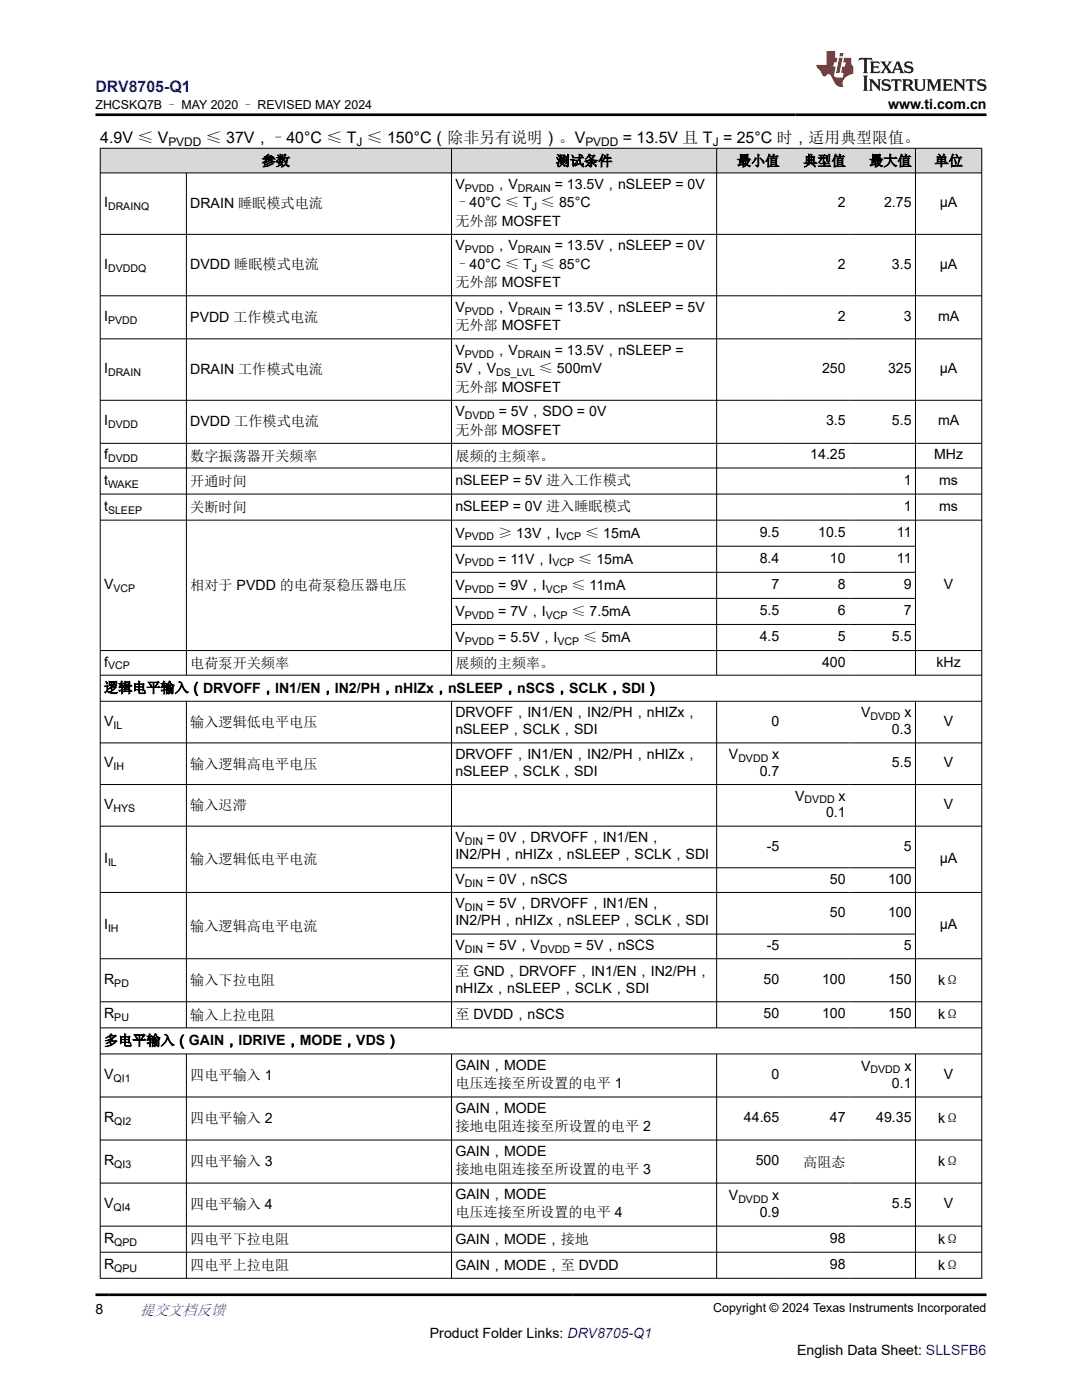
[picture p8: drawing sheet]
<svg xmlns="http://www.w3.org/2000/svg" width="216mm" height="279mm" viewBox="0 0 216 279" stroke-linecap="round" stroke-linejoin="round" font-family="sans-serif">
<defs><g id="words">
<text font-size="3.2" fill="#00f" x="19" y="18.3">DRV8705-Q1</text>
<g font-size="3.2">
<text x="20" y="28.4">4.9V ≤ V</text>
<text x="41.1" y="28.4">≤ 37V，–40°C ≤ T ≤ 150°C（除非另有说明）。V</text>
<text x="124.3" y="28.4">= 13.5V 且 T = 25°C 时，适用典型限值。</text>
</g>
<text font-size="3" fill="#00f" x="27.9" y="262.4">提交文档反馈</text>
<g font-size="2.8">
<text x="177.2" y="21.7">www.ti.com.cn</text>
<text x="52.2" y="33.1">参数</text>
<text x="110.9" y="33.1">测试条件</text>
<text x="147.1" y="33.1">最小值</text>
<text x="160.3" y="33.1">典型值</text>
<text x="173.4" y="33.1">最大值</text>
<text x="186.5" y="33.1">单位</text>
<text x="20.8" y="41.4">I</text>
<text x="38" y="41.5">DRAIN 睡眠模式电流</text>
<text x="90.9" y="41.4">–40°C ≤ T ≤ 85°C</text>
<text x="90.9" y="37.7">V</text>
<text x="98.6" y="37.7">，V</text>
<text x="110.7" y="37.7">= 13.5V，nSLEEP = 0V</text>
<text x="167.2" y="41.4">2</text>
<text x="176.4" y="41.4">2.75</text>
<text x="187.5" y="41.4">µA</text>
<text x="90.9" y="45">无外部 MOSFET</text>
<text x="20.8" y="53.6">I</text>
<text x="38" y="53.8">DVDD 睡眠模式电流</text>
<text x="90.9" y="53.6">–40°C ≤ T ≤ 85°C</text>
<text x="90.9" y="50">V</text>
<text x="98.6" y="50">，V</text>
<text x="110.7" y="50">= 13.5V，nSLEEP = 0V</text>
<text x="167.2" y="53.6">2</text>
<text x="178" y="53.6">3.5</text>
<text x="187.5" y="53.6">µA</text>
<text x="90.9" y="57.3">无外部 MOSFET</text>
<text x="20.8" y="64.1">I</text>
<text x="38" y="64.2">PVDD 工作模式电流</text>
<text x="90.9" y="65.9">无外部 MOSFET</text>
<text x="90.9" y="62.2">V</text>
<text x="98.6" y="62.2">，V</text>
<text x="110.7" y="62.2">= 13.5V，nSLEEP = 5V</text>
<text x="167.2" y="64.1">2</text>
<text x="180.3" y="64.1">3</text>
<text x="187.2" y="64.1">mA</text>
<text x="90.9" y="70.8">V</text>
<text x="98.6" y="70.8">，V</text>
<text x="110.7" y="70.8">= 13.5V，nSLEEP =</text>
<text x="20.8" y="74.5">I</text>
<text x="38" y="74.6">DRAIN 工作模式电流</text>
<text x="90.9" y="74.5">5V，V</text>
<text x="107.5" y="74.5">≤ 500mV</text>
<text x="164" y="74.5">250</text>
<text x="177.2" y="74.5">325</text>
<text x="187.5" y="74.5">µA</text>
<text x="90.9" y="83.1">V</text>
<text x="90.9" y="78.2">无外部 MOSFET</text>
<text x="99.5" y="83.1">= 5V，SDO = 0V</text>
<text x="20.8" y="84.9">I</text>
<text x="38" y="85.1">DVDD 工作模式电流</text>
<text x="90.9" y="86.7">无外部 MOSFET</text>
<text x="164.8" y="84.9">3.5</text>
<text x="178" y="84.9">5.5</text>
<text x="187.2" y="84.9">mA</text>
<text x="20.8" y="91.7">f</text>
<text x="38" y="92">数字振荡器开关频率</text>
<text x="90.9" y="92">展频的主频率。</text>
<text x="161.7" y="91.7">14.25</text>
<text x="186.4" y="91.7">MHz</text>
<text x="20.8" y="96.7">t</text>
<text x="20.8" y="101.9">t</text>
<text x="38" y="97">开通时间</text>
<text x="90.9" y="96.9">nSLEEP = 5V 进入工作模式</text>
<text x="180.3" y="96.7">1</text>
<text x="180.3" y="101.9">1</text>
<text x="187.4" y="96.7">ms</text>
<text x="187.4" y="101.9">ms</text>
<text x="38" y="102.2">关断时间</text>
<text x="90.9" y="102.1">nSLEEP = 0V 进入睡眠模式</text>
<text x="90.9" y="107.3">V</text>
<text x="99.4" y="107.3">≥ 13V，I</text>
<text x="116.8" y="107.3">≤ 15mA</text>
<text x="151.6" y="107.1">9.5</text>
<text x="163.3" y="107.1">10.5</text>
<text x="179" y="107.1">11</text>
<text x="90.9" y="112.5">V</text>
<text x="99.4" y="112.5">= 11V，I</text>
<text x="115.4" y="112.5">≤ 15mA</text>
<text x="151.6" y="112.3">8.4</text>
<text x="165.6" y="112.3">10</text>
<text x="179" y="112.3">11</text>
<text x="20.8" y="117.5">V</text>
<text x="38" y="117.7">相对于 PVDD 的电荷泵稳压器电压</text>
<text x="90.9" y="117.7">V</text>
<text x="99.4" y="117.7">= 9V，I</text>
<text x="114" y="117.7">≤ 11mA</text>
<text x="153.9" y="117.5">7</text>
<text x="167.2" y="117.5">8</text>
<text x="180.3" y="117.5">9</text>
<text x="188.3" y="117.5">V</text>
<text x="90.9" y="122.9">V</text>
<text x="99.4" y="122.9">= 7V，I</text>
<text x="114" y="122.9">≤ 7.5mA</text>
<text x="151.6" y="122.8">5.5</text>
<text x="167.2" y="122.8">6</text>
<text x="180.3" y="122.8">7</text>
<text x="90.9" y="128.1">V</text>
<text x="99.4" y="128.1">= 5.5V，I</text>
<text x="116.4" y="128.1">≤ 5mA</text>
<text x="151.6" y="128">4.5</text>
<text x="167.2" y="128">5</text>
<text x="178" y="128">5.5</text>
<text x="20.8" y="133">f</text>
<text x="38" y="133.3">电荷泵开关频率</text>
<text x="90.9" y="133.3">展频的主频率。</text>
<text x="164" y="133">400</text>
<text x="186.9" y="133">kHz</text>
<text x="20.8" y="138.2">逻辑电平输入（DRVOFF，IN1/EN，IN2/PH，nHIZx，nSLEEP，nSCS，SCLK，SDI）</text>
<text x="90.9" y="143.1">DRVOFF，IN1/EN，IN2/PH，nHIZx，</text>
<text x="171.8" y="143.1">V</text>
<text x="180.5" y="143.1">x</text>
<text x="20.8" y="144.8">V</text>
<text x="38" y="145.1">输入逻辑低电平电压</text>
<text x="90.9" y="146.5">nSLEEP，SCLK，SDI</text>
<text x="153.9" y="144.8">0</text>
<text x="178" y="146.5">0.3</text>
<text x="188.3" y="144.8">V</text>
<text x="20.8" y="153.1">V</text>
<text x="38" y="153.4">输入逻辑高电平电压</text>
<text x="90.9" y="151.5">DRVOFF，IN1/EN，IN2/PH，nHIZx，</text>
<text x="90.9" y="154.8">nSLEEP，SCLK，SDI</text>
<text x="145.4" y="151.5">V</text>
<text x="151.6" y="154.8">0.7</text>
<text x="154.1" y="151.5">x</text>
<text x="178" y="153.1">5.5</text>
<text x="188.3" y="153.1">V</text>
<text x="20.8" y="161.5">V</text>
<text x="38" y="161.7">输入迟滞</text>
<text x="158.7" y="159.8">V</text>
<text x="167.3" y="159.8">x</text>
<text x="188.3" y="161.5">V</text>
<text x="164.8" y="163.1">0.1</text>
<text x="20.8" y="172.2">I</text>
<text x="38" y="172.5">输入逻辑低电平电流</text>
<text x="90.9" y="171.5">IN2/PH，nHIZx，nSLEEP，SCLK，SDI</text>
<text x="90.9" y="168.1">V</text>
<text x="97.2" y="168.1">= 0V，DRVOFF，IN1/EN，</text>
<text x="153" y="169.8">-5</text>
<text x="180.3" y="169.8">5</text>
<text x="187.5" y="172.2">µA</text>
<text x="90.9" y="176.4">V</text>
<text x="97.2" y="176.4">= 0V，nSCS</text>
<text x="165.6" y="176.4">50</text>
<text x="177.2" y="176.4">100</text>
<text x="20.8" y="185.5">I</text>
<text x="38" y="185.7">输入逻辑高电平电流</text>
<text x="90.9" y="184.7">IN2/PH，nHIZx，nSLEEP，SCLK，SDI</text>
<text x="90.9" y="181.3">V</text>
<text x="97.2" y="181.3">= 5V，DRVOFF，IN1/EN，</text>
<text x="165.6" y="183">50</text>
<text x="177.2" y="183">100</text>
<text x="187.5" y="185.5">µA</text>
<text x="90.9" y="189.6">V</text>
<text x="97.2" y="189.6">= 5V，V</text>
<text x="114.5" y="189.6">= 5V，nSCS</text>
<text x="153" y="189.6">-5</text>
<text x="180.3" y="189.6">5</text>
<text x="20.8" y="196.4">R</text>
<text x="38" y="196.6">输入下拉电阻</text>
<text x="90.9" y="194.8">至 GND，DRVOFF，IN1/EN，IN2/PH，</text>
<text x="152.4" y="196.4">50</text>
<text x="164" y="196.4">100</text>
<text x="177.2" y="196.4">150</text>
<text x="187.2" y="196.5">kΩ</text>
<text x="20.8" y="203.3">R</text>
<text x="38" y="203.5">输入上拉电阻</text>
<text x="90.9" y="198.2">nHIZx，nSLEEP，SCLK，SDI</text>
<text x="90.9" y="203.4">至 DVDD，nSCS</text>
<text x="152.4" y="203.3">50</text>
<text x="164" y="203.3">100</text>
<text x="177.2" y="203.3">150</text>
<text x="187.2" y="203.4">kΩ</text>
<text x="20.8" y="208.6">多电平输入（GAIN，IDRIVE，MODE，VDS）</text>
<text x="20.8" y="215.4">V</text>
<text x="38" y="215.5">四电平输入 1</text>
<text x="90.9" y="213.5">GAIN，MODE</text>
<text x="153.9" y="215.4">0</text>
<text x="171.8" y="213.7">V</text>
<text x="180.5" y="213.7">x</text>
<text x="188.3" y="215.4">V</text>
<text x="90.9" y="217.2">电压连接至所设置的电平 1</text>
<text x="178" y="217.1">0.1</text>
<text x="20.8" y="224">R</text>
<text x="38" y="224.1">四电平输入 2</text>
<text x="90.9" y="222.1">GAIN，MODE</text>
<text x="90.9" y="225.8">接地电阻连接至所设置的电平 2</text>
<text x="148.5" y="224">44.65</text>
<text x="165.6" y="224">47</text>
<text x="174.8" y="224">49.35</text>
<text x="187.2" y="224.1">kΩ</text>
<text x="20.8" y="232.5">R</text>
<text x="38" y="232.7">四电平输入 3</text>
<text x="90.9" y="230.7">GAIN，MODE</text>
<text x="150.8" y="232.5">500</text>
<text x="160.3" y="232.8">高阻态</text>
<text x="187.2" y="232.7">kΩ</text>
<text x="90.9" y="234.4">接地电阻连接至所设置的电平 3</text>
<text x="90.9" y="239.3">GAIN，MODE</text>
<text x="145.4" y="239.4">V</text>
<text x="154.1" y="239.4">x</text>
<text x="20.8" y="241.1">V</text>
<text x="38" y="241.3">四电平输入 4</text>
<text x="90.9" y="243">电压连接至所设置的电平 4</text>
<text x="151.6" y="242.8">0.9</text>
<text x="178" y="241.1">5.5</text>
<text x="188.3" y="241.1">V</text>
<text x="20.8" y="248">R</text>
<text x="38" y="248.3">四电平下拉电阻</text>
<text x="90.9" y="248.2">GAIN，MODE，接地</text>
<text x="165.6" y="248">98</text>
<text x="187.2" y="248.2">kΩ</text>
<text x="20.8" y="253.2">R</text>
<text x="38" y="253.5">四电平上拉电阻</text>
<text x="90.9" y="253.4">GAIN，MODE，至 DVDD</text>
<text x="165.6" y="253.2">98</text>
<text x="187.2" y="253.4">kΩ</text>
<text x="19" y="262.1">8</text>
<text x="85.8" y="266.9">Product Folder Links: DRV8705-Q1</text>
<text x="159" y="270.3">English Data Sheet: SLLSFB6</text>
</g>
<g font-size="2.5">
<text x="19" y="21.8">ZHCSKQ7B – MAY 2020 – REVISED MAY 2024</text>
<text x="142.3" y="261.8">Copyright © 2024 Texas Instruments Incorporated</text>
</g>
<g font-size="2.4">
<text x="33.6" y="29.1">PVDD</text>
<text x="71.1" y="29.1">J</text>
<text x="116.8" y="29.1">PVDD</text>
<text x="142.2" y="29.1">J</text>
</g>
<g font-size="2.1">
<text x="21.6" y="41.9">DRAINQ</text>
<text x="92.7" y="38.3">PVDD</text>
<text x="103.3" y="38.3">DRAIN</text>
<text x="106.1" y="41.9">J</text>
<text x="92.7" y="50.5">PVDD</text>
<text x="103.3" y="50.5">DRAIN</text>
<text x="21.6" y="54.2">DVDDQ</text>
<text x="106.1" y="54.2">J</text>
<text x="21.6" y="64.6">PVDD</text>
<text x="92.7" y="62.8">PVDD</text>
<text x="103.3" y="62.8">DRAIN</text>
<text x="92.7" y="71.4">PVDD</text>
<text x="103.3" y="71.4">DRAIN</text>
<text x="21.6" y="75.1">DRAIN</text>
<text x="99" y="75.1">DS_LVL</text>
<text x="92.7" y="83.6">DVDD</text>
<text x="21.6" y="85.5">DVDD</text>
<text x="21.6" y="92.2">DVDD</text>
<text x="21.6" y="97.3">WAKE</text>
<text x="21.6" y="102.5">SLEEP</text>
<text x="92.7" y="107.8">PVDD</text>
<text x="111.6" y="107.8">VCP</text>
<text x="92.7" y="113.1">PVDD</text>
<text x="110.3" y="113.1">VCP</text>
<text x="22.6" y="118.1">VCP</text>
<text x="92.7" y="118.3">PVDD</text>
<text x="108.9" y="118.3">VCP</text>
<text x="92.7" y="123.5">PVDD</text>
<text x="108.9" y="123.5">VCP</text>
<text x="92.7" y="128.7">PVDD</text>
<text x="111.3" y="128.7">VCP</text>
<text x="21.6" y="133.6">VCP</text>
<text x="173.7" y="143.7">DVDD</text>
<text x="22.6" y="145.4">IL</text>
<text x="22.6" y="153.7">IH</text>
<text x="147.3" y="152">DVDD</text>
<text x="160.5" y="160.3">DVDD</text>
<text x="22.6" y="162">HYS</text>
<text x="21.6" y="172.8">IL</text>
<text x="92.7" y="168.6">DIN</text>
<text x="92.7" y="176.9">DIN</text>
<text x="92.7" y="181.9">DIN</text>
<text x="21.6" y="186">IH</text>
<text x="92.7" y="190.2">DIN</text>
<text x="107.8" y="190.2">DVDD</text>
<text x="22.8" y="196.9">PD</text>
<text x="22.8" y="203.8">PU</text>
<text x="22.6" y="215.9">QI1</text>
<text x="173.7" y="214.2">DVDD</text>
<text x="22.8" y="224.5">QI2</text>
<text x="22.8" y="233.1">QI3</text>
<text x="22.6" y="241.7">QI4</text>
<text x="147.3" y="240">DVDD</text>
<text x="22.8" y="248.6">QPD</text>
<text x="22.8" y="253.8">QPU</text>
</g>
</g></defs>
<g fill="#d8d8d8">
<path d="M20 29.6h175.9v4.9h-175.9z" fill-rule="evenodd"/>
<path d="M20.1 29.7h69.9v4.7h-69.9z" fill-rule="evenodd"/>
<path d="M90.2 29.7h52.7v4.7h-52.7z" fill-rule="evenodd"/>
<path d="M143.1 29.7h13.1v4.7h-13.1z" fill-rule="evenodd"/>
<path d="M156.2 29.7h13.2v4.7h-13.2z" fill-rule="evenodd"/>
<path d="M169.4 29.7h13.2v4.7h-13.2z" fill-rule="evenodd"/>
<path d="M182.7 29.7h13.1v4.7h-13.1z" fill-rule="evenodd"/>
</g>
<g fill="none" stroke="#000" stroke-width=".2">
<path d="M19.9 29.6h176.1M19.9 34.5h176.1M20 29.5v225.7M37.2 34.5v100.3M90.1 29.5v105.3M143 29.5v105.3M182.7 29.5v105.3M195.9 29.5v225.7M19.9 46.8h176.1M19.9 59h176.1M19.9 67.6h176.1M19.9 79.9h176.1"/>
<path d="M19.9 88.5h176.1M19.9 93.4h176.1M19.9 98.6h176.1M19.9 103.8h176.1M90.1 109h92.6M90.1 114.2h92.6M90.1 119.4h92.6M19.9 129.8h176.1M19.9 134.8h176.1M19.9 140h176.1M37.2 140v65.2M90.1 140v65.2"/>
<path d="M90.1 124.6h92.6M143 140v65.2M182.7 140v65.2M19.9 148.3h176.1M19.9 156.6h176.1M19.9 164.9h176.1M19.9 178.1h176.1M90.1 173.2h92.6M19.9 191.3h176.1M19.9 199.9h176.1M90.1 186.4h92.6M19.9 205.1h176.1"/>
<path d="M19.9 210.3h176.1M19.9 218.9h176.1M37.2 210.3v44.9M90.1 210.3v44.9M143 210.3v44.9M182.7 210.3v44.9M19.9 227.5h176.1M19.9 236.1h176.1M19.9 244.7h176.1M19.9 249.9h176.1M19.9 255.1h176.1"/>
</g>
<path d="M171.5 11.6l-.2 .5 .5-.2h.6v.1v2.2l-.2 .4h1l-.2-.4v-2.2v-.1h.5l.5 .2-.1-.5zM173.6 12.3l.2 .4v1.5l-.2 .4h1.9l.1-.6a1.08 1.08 0 0 1-1.3 .2v-.7h.6l.4 .2v-.7l-.4 .2h-.6v-.5l.2-.2a1 1 0 0 1 1 .3l-.1-.5zM175.7 12.3l.9 1.1-1 1.2h.9l-.2-.2 .5-.8 .4 .8-.2 .2h1.6l-.2-.2 .2-.5h.9l.1 .5-.1 .2h.9l-.2-.3-.8-2h-.5l-.9 2.2-.9-1.1 .9-1.1h-.8l.2 .2-.4 .6-.4-.6 .2-.2zM179 12.7l.4 1h-.7zM180.7 12.4a.65 .65 0 0 0-.2 .7 .65 .65 0 0 0 .6 .5l.6 .1 .1 .3a.79 .79 0 0 1-.7 .4 .79 .79 0 0 1-.7-.5l.1 .7 .2-.1a.93 .93 0 0 0 1.1 .1 .93 .93 0 0 0 .4-1 1.46 1.46 0 0 0-1.2-.6l-.1-.3a1.09 1.09 0 0 1 1.2 .2l-.2-.6-.1 .1-.5-.2zM172.2 15.1l.2 .4v2.2l-.2 .4h1l-.2-.4v-2.2l.2-.4zM173.4 15.8l.2 .4v1.5l-.2 .4h.8l-.3-.4 .1-1.3 1.6 1.8v-2l.2-.4h-.7l.1 .2 .1 1.1-1.2-1.3zM176.2 15.9a.65 .65 0 0 0-.2 .8 .65 .65 0 0 0 .6 .4l.6 .2 .1 .2a.79 .79 0 0 1-.7 .4 .79 .79 0 0 1-.7-.5l.1 .7 .2-.1a.93 .93 0 0 0 1.1 .1 .93 .93 0 0 0 .4-.9 1.46 1.46 0 0 0-1.2-.6l-.1-.4a1.09 1.09 0 0 1 1.2 .2l-.1-.6-.2 .1-.5-.1zM177.9 15.8l-.1 .6a.63 .63 0 0 1 .8-.3v1.6l-.3 .4h1l-.2-.4v-1.6a.66 .66 0 0 1 .8 .3l-.1-.6zM180 15.8l.2 .4v1.5l-.2 .4h1l-.2-.2-.1-.7h.5l.1 .2a.79 .79 0 0 0 1.2 .6l-1-.9a.61 .61 0 0 0 .6-.6 .61 .61 0 0 0-.5-.7zM180.8 16.1h.1a.47 .47 0 0 1 .5 .1 .47 .47 0 0 1 .1 .5l-.1 .1-.7 .1zM182.3 15.8l.2 .2a2.27 2.27 0 0 0 .4 2 1.04 1.04 0 0 0 1.7-.7v-1.3l.2-.2h-.8l.2 .4v1.1a.6 .6 0 0 1-.6 .6 .6 .6 0 0 1-.6-.6v-1.1l.3-.4zM184.9 15.8l.2 .4v1.5l-.2 .4h.8l-.3-.4v-1.4l.9 1.9 .9-1.9v1.4l-.3 .4h1l-.2-.4v-1.5l.2-.4h-.8l-.7 1.5-.6-1.5zM188.1 15.8l.2 .4v1.5l-.2 .4h1.9l.1-.6a1.09 1.09 0 0 1-1.3 .2v-.7h.6l.4 .2v-.6l-.4 .2h-.6v-.6l.2-.1a1.01 1.01 0 0 1 1 .3l-.1-.6zM190.2 15.8l.3 .4v1.5l-.3 .4h.8l-.2-.4v-1.3l1.6 1.8v-2l.2-.4h-.7l.2 .2v1.1l-1.2-1.3zM192.8 15.8l-.1 .6a.63 .63 0 0 1 .8-.3v1.6l-.3 .4h1l-.2-.4v-1.6a.66 .66 0 0 1 .8 .3l-.1-.6zM195.2 15.9a.65 .65 0 0 0-.2 .8 .65 .65 0 0 0 .6 .4l.6 .2 .2 .2a.79 .79 0 0 1-.7 .4 .79 .79 0 0 1-.7-.5l.1 .7 .2-.1a.93 .93 0 0 0 1 .1 .93 .93 0 0 0 .5-.9 1.46 1.46 0 0 0-1.3-.6v-.4a1.09 1.09 0 0 1 1.2 .2l-.2-.6-.2 .1-.5-.1z" fill="#231f20"/>
<path d="M164.9 10.2v2.8h-2l.1 .3 .8 1a.95 .95 0 0 0 1 .9 .59 .59 0 0 1 .5-.4 .59 .59 0 0 1 .5 .4l.4 .7a1.59 1.59 0 0 0 2.1 1.4 1.61 1.61 0 0 1 1-2.3l1-.3-.1-1.5a1.59 1.59 0 0 1-.3-1.7h-1.5l-.2 .9h.6l-.2 .9h-.5l-.2 1v.2l.4 .1-.1 .9h-.7a.73 .73 0 0 1-1-.7l.3-1.5h-.5l.1-.9h.5l.2-.9h-.5v-1.3zM167.4 11.5l-.6 3.1h.7l.6-3.1zM167.6 10.6l-.1 .6h.7l.1-.6z" fill="#ed1c24"/>
<path d="M19 22.9h177.8M19 258.4h177.8" fill="none" stroke="#000" stroke-width=".53"/>
<use href="#words"/>
</svg>
